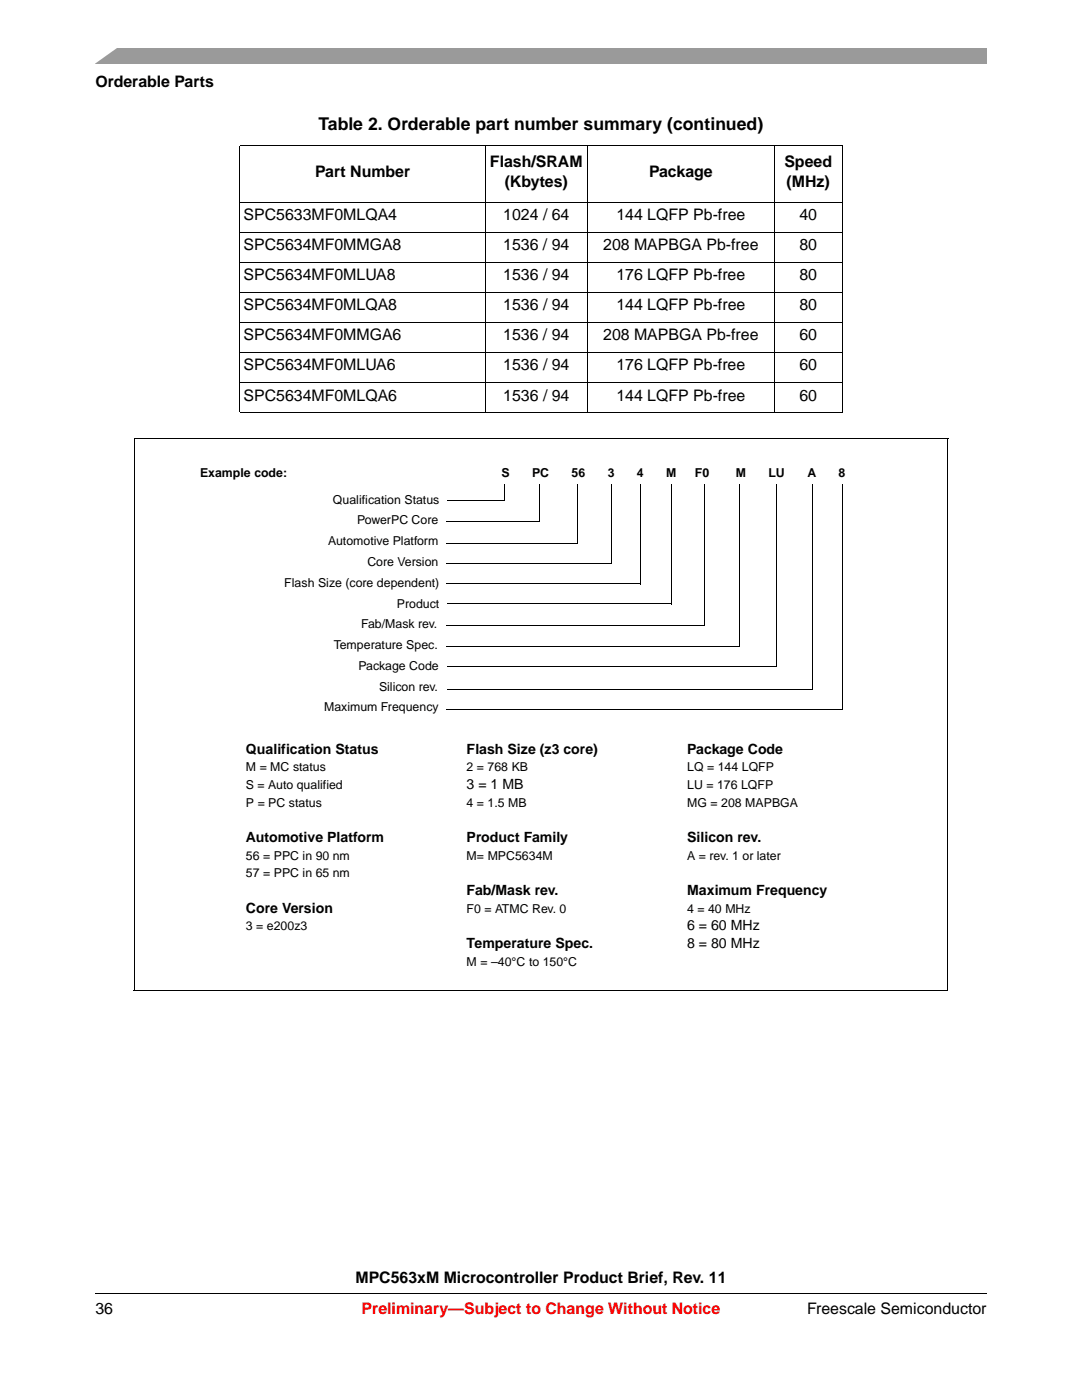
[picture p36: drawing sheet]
<svg xmlns="http://www.w3.org/2000/svg" width="216mm" height="279mm" viewBox="0 0 216 279" stroke-linecap="round" stroke-linejoin="round" font-family="sans-serif">
<defs><g id="words">
<text font-size="3.5" x="63.6" y="25.8">Table 2. Orderable part number summary (continued)</text>
<g font-size="3.2">
<text x="19" y="17.4">Orderable Parts</text>
<text x="62.9" y="35.3">Part Number</text>
<text x="97.8" y="33.4">Flash/SRAM</text>
<text x="129.5" y="35.3">Package</text>
<text x="156.5" y="33.4">Speed</text>
<text x="100.7" y="37.3">(Kbytes)</text>
<text x="156.9" y="37.3">(MHz)</text>
<text x="48.6" y="43.9">SPC5633MF0MLQA4</text>
<text x="100.4" y="43.9">1024 / 64</text>
<text x="123" y="43.9">144 LQFP Pb-free</text>
<text x="159.5" y="43.9">40</text>
<text x="48.6" y="50">SPC5634MF0MMGA8</text>
<text x="100.4" y="50">1536 / 94</text>
<text x="120.4" y="50">208 MAPBGA Pb-free</text>
<text x="159.5" y="50">80</text>
<text x="48.6" y="55.9">SPC5634MF0MLUA8</text>
<text x="100.4" y="55.9">1536 / 94</text>
<text x="123" y="55.9">176 LQFP Pb-free</text>
<text x="159.5" y="55.9">80</text>
<text x="48.6" y="62">SPC5634MF0MLQA8</text>
<text x="100.4" y="62">1536 / 94</text>
<text x="123" y="62">144 LQFP Pb-free</text>
<text x="159.5" y="62">80</text>
<text x="48.6" y="67.9">SPC5634MF0MMGA6</text>
<text x="100.4" y="67.9">1536 / 94</text>
<text x="120.4" y="67.9">208 MAPBGA Pb-free</text>
<text x="159.5" y="67.9">60</text>
<text x="48.6" y="73.9">SPC5634MF0MLUA6</text>
<text x="100.4" y="73.9">1536 / 94</text>
<text x="123" y="73.9">176 LQFP Pb-free</text>
<text x="159.5" y="73.9">60</text>
<text x="48.6" y="79.9">SPC5634MF0MLQA6</text>
<text x="100.4" y="79.9">1536 / 94</text>
<text x="123" y="79.9">144 LQFP Pb-free</text>
<text x="159.5" y="79.9">60</text>
<text x="70.9" y="256.1">MPC563xM Microcontroller Product Brief, Rev. 11</text>
<text x="19" y="262.3">36</text>
<text x="161.1" y="262.3">Freescale Semiconductor</text>
</g>
<text font-size="3.2" fill="#f00" x="72.2" y="262.3">Preliminary—Subject to Change Without Notice</text>
<g font-size="2.8">
<text x="49.1" y="150.4">Qualification Status</text>
<text x="93.1" y="150.4">Flash Size (z3 core)</text>
<text x="137.1" y="150.4">Package Code</text>
<text x="93.1" y="157.4">3 = 1 MB</text>
<text x="49.1" y="168">Automotive Platform</text>
<text x="93.1" y="168">Product Family</text>
<text x="137.1" y="168">Silicon rev.</text>
<text x="93.1" y="178.6">Fab/Mask rev.</text>
<text x="137.1" y="178.6">Maximum Frequency</text>
<text x="49.1" y="182.1">Core Version</text>
<text x="137.1" y="185.7">6 = 60 MHz</text>
<text x="93.1" y="189.2">Temperature Spec.</text>
<text x="137.1" y="189.2">8 = 80 MHz</text>
</g>
<g font-size="2.5">
<text x="39.9" y="95.1">Example code:</text>
<text x="100.1" y="95.1">S</text>
<text x="106.2" y="95.1">PC</text>
<text x="114.1" y="95.1">56</text>
<text x="121.3" y="95.1">3</text>
<text x="127.1" y="95.1">4</text>
<text x="132.9" y="95.1">M</text>
<text x="138.6" y="95.1">F0</text>
<text x="146.8" y="95.1">M</text>
<text x="153.3" y="95.1">LU</text>
<text x="161.1" y="95.1">A</text>
<text x="167.3" y="95.1">8</text>
<text x="66.4" y="100.5">Qualification Status</text>
<text x="71.2" y="104.6">PowerPC Core</text>
<text x="65.5" y="108.8">Automotive Platform</text>
<text x="73.3" y="112.9">Core Version</text>
<text x="56.7" y="117.1">Flash Size (core dependent)</text>
<text x="72.1" y="125.3">Fab/Mask rev.</text>
<text x="79.2" y="121.2">Product</text>
<text x="66.6" y="129.5">Temperature Spec.</text>
<text x="71.5" y="133.7">Package Code</text>
<text x="75.6" y="137.8">Silicon rev.</text>
<text x="64.7" y="142">Maximum Frequency</text>
<text x="49.1" y="153.9">M = MC status</text>
<text x="93.1" y="153.9">2 = 768 KB</text>
<text x="137.1" y="153.9">LQ = 144 LQFP</text>
<text x="49.1" y="157.4">S = Auto qualified</text>
<text x="49.1" y="161">P = PC status</text>
<text x="93.1" y="161">4 = 1.5 MB</text>
<text x="137.1" y="157.4">LU = 176 LQFP</text>
<text x="137.1" y="161">MG = 208 MAPBGA</text>
<text x="49.1" y="171.6">56 = PPC in 90 nm</text>
<text x="93.1" y="171.6">M= MPC5634M</text>
<text x="137.1" y="171.6">A = rev. 1 or later</text>
<text x="49.1" y="175.1">57 = PPC in 65 nm</text>
<text x="49.1" y="185.7">3 = e200z3</text>
<text x="93.1" y="182.1">F0 = ATMC Rev. 0</text>
<text x="137.1" y="182.1">4 = 40 MHz</text>
<text x="93.1" y="192.7">M = –40°C to 150°C</text>
</g>
</g></defs>
<path d="M19 258.1v.1z" fill="#000"/>
<path d="M19 258.1h177.8" fill="none" stroke="#000" stroke-width=".2"/>
<path d="M19 9.5h177.8v3.2h-177.8z" fill="#9a9a9a"/>
<path d="M17.1 9.2h6.8l-5.3 3.8h-1.5z" fill="#fff"/>
<g fill="none" stroke="#000" stroke-width=".2">
<path d="M47.8 29.1h120.3M47.9 29.2v53.1M96.8 29v53.5M117.2 29v53.5M154.5 29v53.5M168 29.2v53.1M47.8 40.4h120.3M47.8 46.4h120.3M47.8 52.4h120.3M47.8 58.4h120.3M47.8 64.4h120.3M47.8 70.4h120.3"/>
<path d="M47.8 76.4h120.3M26.8 87.4h162.4M26.8 87.4v110.3M47.8 82.4h120.3M89.1 99.9h11.6M100.7 96.6v3.4M107.7 96.6v7.5M115.2 96.6v11.9M121.9 96.6v15.9M127.8 96.6v20M134 96.6v24M140.6 96.6v28.2"/>
<path d="M147.6 96.6v32.5M154.9 96.6v36.5M162.1 96.6v41M168 96.6v44.9M189.1 87.4v110.4M89.1 104.1h18.6M89.1 108.4h26.1M89.1 112.4h32.8M89.1 116.5h38.7M89 129.1h58.6M89.1 120.5h44.9M89.1 124.8h51.5"/>
<path d="M89.1 133.1h65.8M89.1 137.5h73M89.1 141.5h79M26.7 197.7h162.4"/>
</g>
<g fill="#000">
<path d="M100.6 96.6h.2zM100.7 99.8l.1 .2zM107.6 96.6h.2zM115.1 96.6h.2zM121.9 96.6h.1zM127.7 96.6h.1zM133.9 96.6h.2zM140.5 96.6h.2zM147.5 96.6h.2zM154.9 96.6h.1zM162.1 96.6h.1zM107.7 104l.1 .1z"/>
<path d="M115.2 108.3l.1 .2zM121.9 112.4l.1 .1zM127.8 116.4v.2zM134 120.4l.1 .2zM140.6 124.7l.1 .1zM147.6 129l.1 .1zM154.9 133l.1 .1zM162.1 137.5l.1 .1z"/>
</g>
<use href="#words"/>
</svg>
